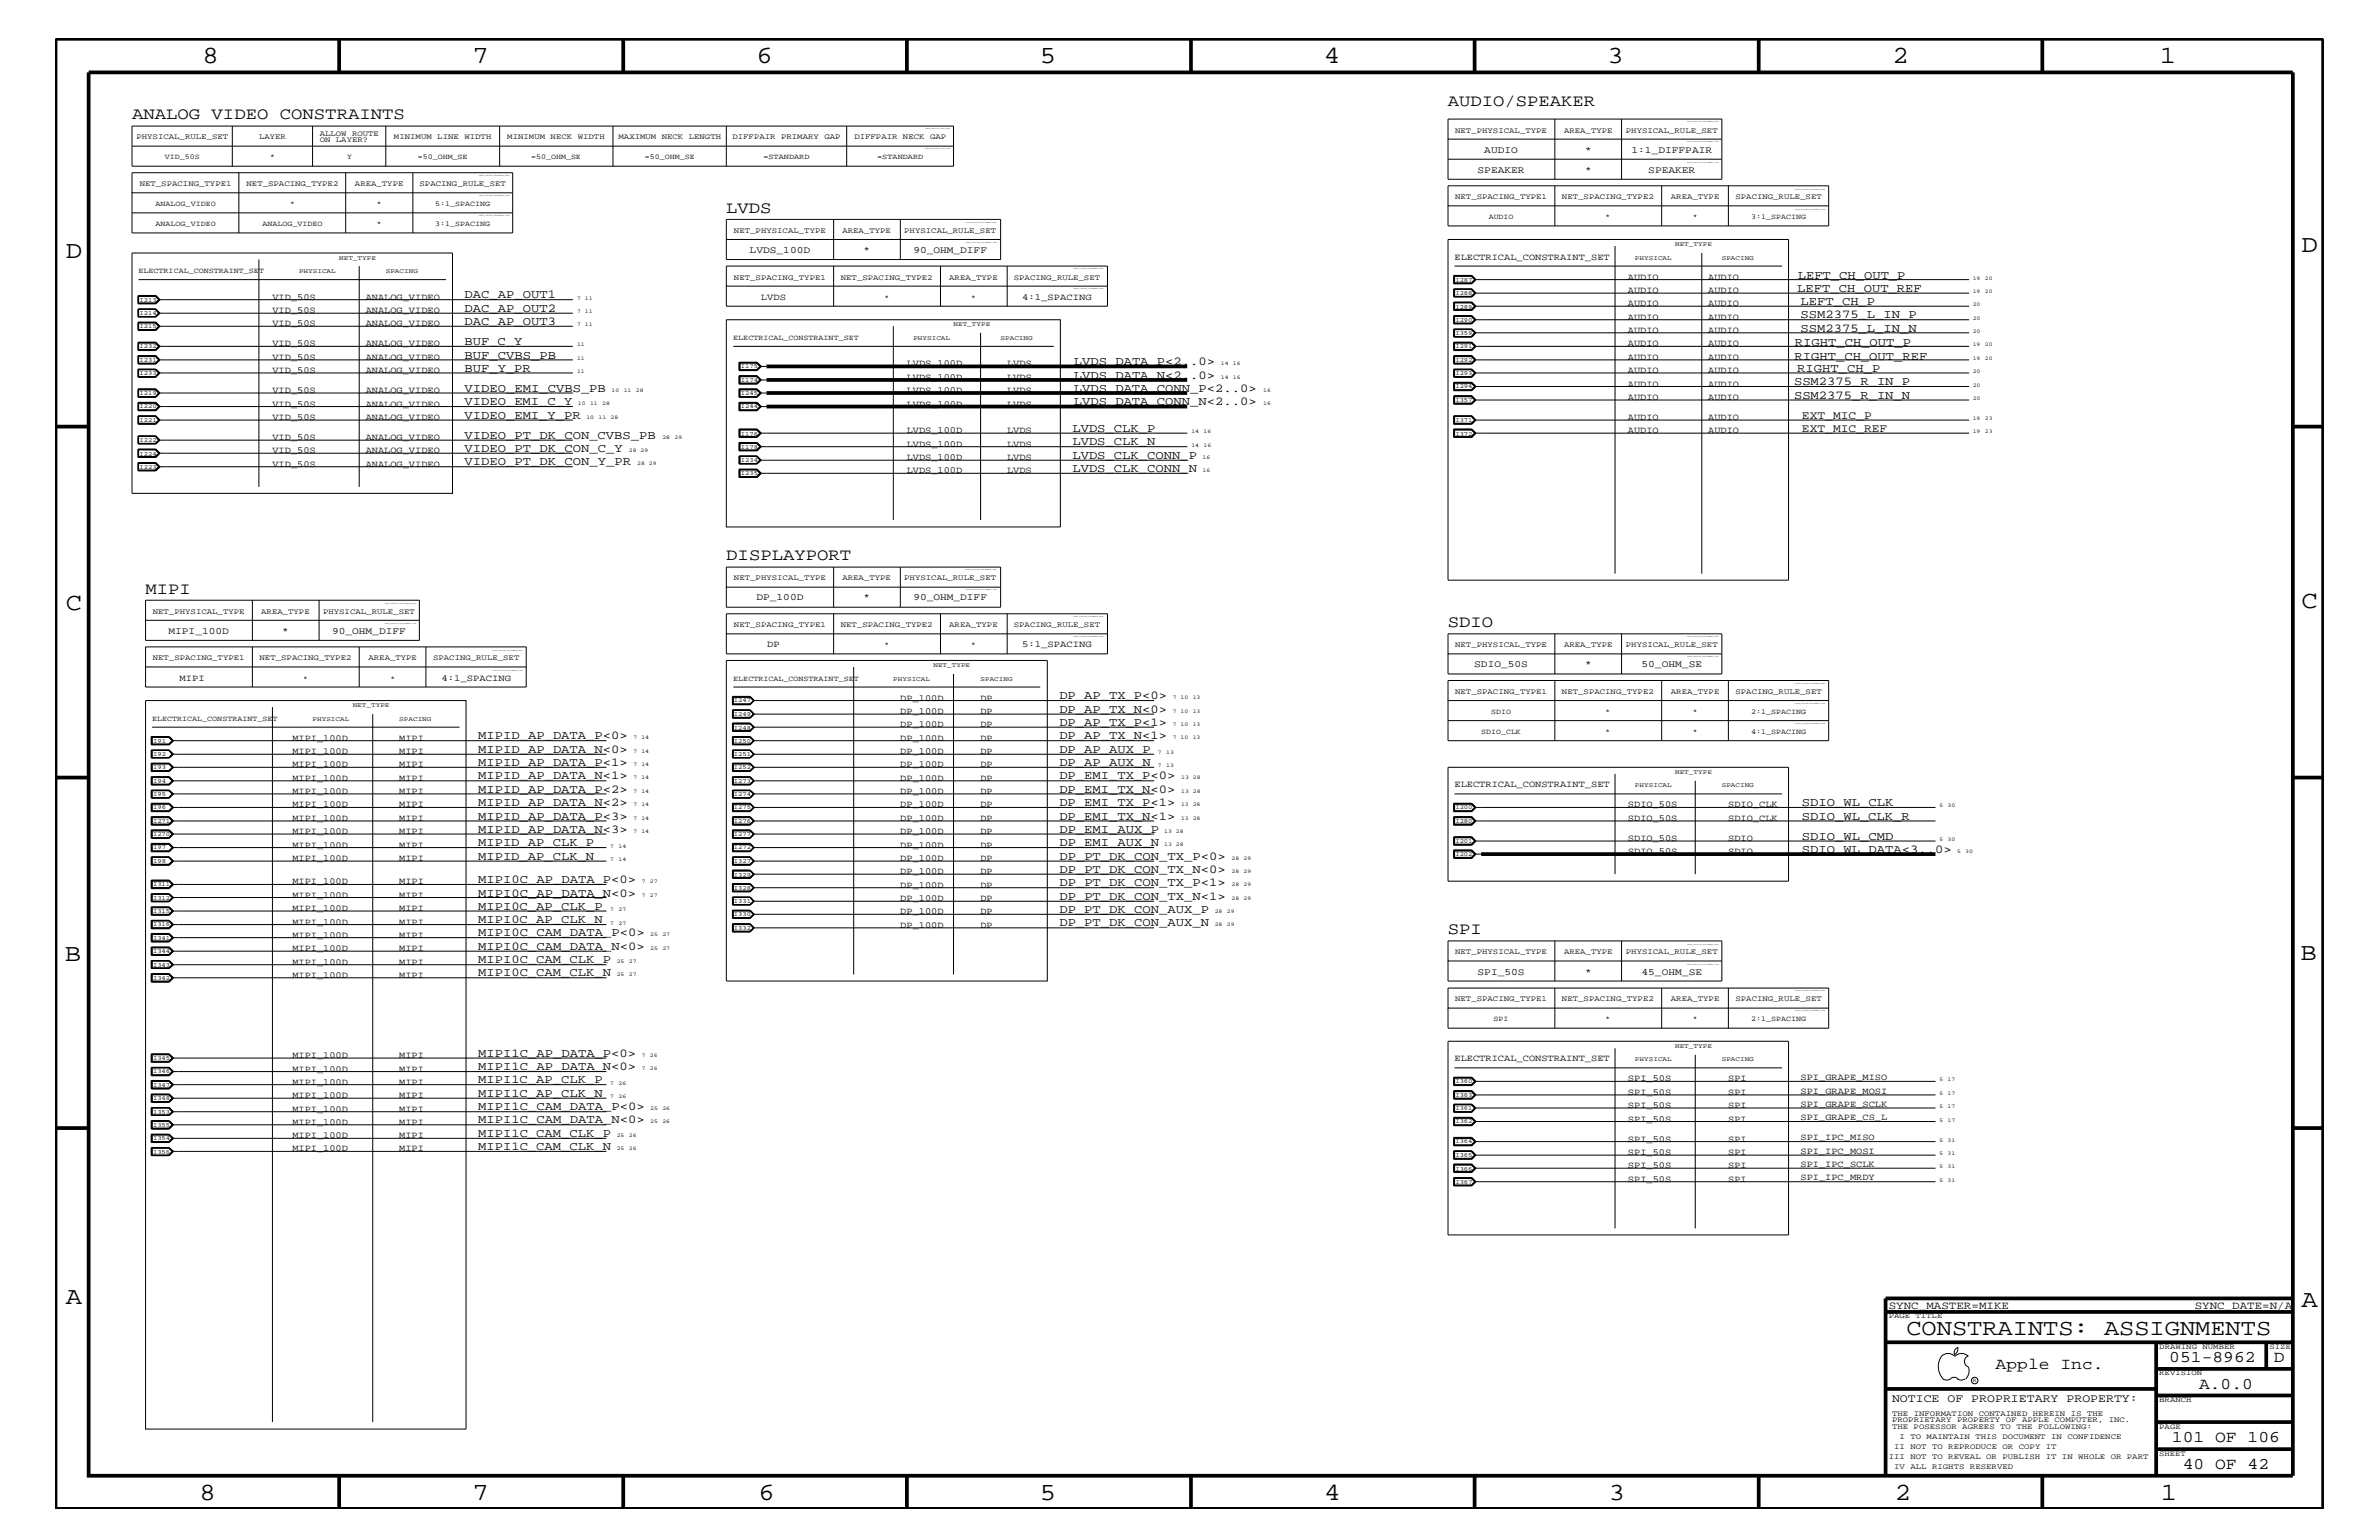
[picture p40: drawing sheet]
<svg xmlns="http://www.w3.org/2000/svg" width="432mm" height="279mm" viewBox="0 0 432 279" stroke-linecap="round" stroke-linejoin="round" font-family="sans-serif">
<defs><g id="words">
<g font-size="4.5">
<text x="36.7" y="11.5">8</text>
<text x="85.8" y="11.5">7</text>
<text x="137.3" y="11.5">6</text>
<text x="188.7" y="11.5">5</text>
<text x="240.3" y="11.5">4</text>
<text x="291.8" y="11.5">3</text>
<text x="343.5" y="11.5">2</text>
<text x="392" y="11.5">1</text>
<text x="11.9" y="46.8">D</text>
<text x="417.8" y="45.7">D</text>
<text x="11.9" y="110.6">C</text>
<text x="417.7" y="110.3">C</text>
<text x="11.8" y="174.3">B</text>
<text x="417.6" y="174.2">B</text>
<text x="11.9" y="236.7">A</text>
<text x="417.7" y="237.1">A</text>
<text x="36.2" y="272.1">8</text>
<text x="85.8" y="272.1">7</text>
<text x="137.7" y="272.1">6</text>
<text x="188.7" y="272.1">5</text>
<text x="240.4" y="272.1">4</text>
<text x="292" y="272.1">3</text>
<text x="343.9" y="272.1">2</text>
<text x="392.2" y="272.1">1</text>
</g>
<text font-size="4.1" x="346" y="242.3">CONSTRAINTS: ASSIGNMENTS</text>
<g font-size="3">
<text x="24" y="21.6">ANALOG VIDEO CONSTRAINTS</text>
<text x="262.8" y="19.2">AUDIO/SPEAKER</text>
<text x="131.8" y="38.6">LVDS</text>
<text x="131.8" y="101.6">DISPLAYPORT</text>
<text x="26.4" y="107.7">MIPI</text>
<text x="262.8" y="113.7">SDIO</text>
<text x="262.8" y="169.5">SPI</text>
<text x="362.2" y="248.4">Apple Inc.</text>
<text x="393.7" y="247.1">051-8962</text>
<text x="399.2" y="252">A.0.0</text>
<text x="412.7" y="247.1">D</text>
<text x="394.2" y="261.6">101 OF 106</text>
<text x="396.2" y="266.6">40 OF 42</text>
</g>
<g font-size="2.2">
<text x="326.2" y="53">LEFT_CH_OUT_REF</text>
<text x="326.3" y="50.7">LEFT_CH_OUT_P</text>
<text x="84.3" y="59">DAC_AP_OUT3</text>
<text x="84.3" y="56.6">DAC_AP_OUT2</text>
<text x="84.3" y="54.1">DAC_AP_OUT1</text>
<text x="326.8" y="55.3">LEFT_CH_P</text>
<text x="326.8" y="57.8">SSM2375_L_IN_P</text>
<text x="84.3" y="65.1">BUF_CVBS_PB</text>
<text x="84.3" y="62.6">BUF_C_Y</text>
<text x="325.7" y="65.3">RIGHT_CH_OUT_REF</text>
<text x="325.8" y="62.8">RIGHT_CH_OUT_P</text>
<text x="326.8" y="60.2">SSM2375_L_IN_N</text>
<text x="84.3" y="67.5">BUF_Y_PR</text>
<text x="84.3" y="71.1">VIDEO_EMI_CVBS_PB</text>
<text x="194.9" y="71.1">LVDS_DATA_CONN_P&lt;2..0&gt;</text>
<text x="194.9" y="66.2">LVDS_DATA_P&lt;2..0&gt;</text>
<text x="194.9" y="68.7">LVDS_DATA_N&lt;2..0&gt;</text>
<text x="325.6" y="69.9">SSM2375_R_IN_P</text>
<text x="326.2" y="67.5">RIGHT_CH_P</text>
<text x="84.3" y="76">VIDEO_EMI_Y_PR</text>
<text x="84.3" y="73.5">VIDEO_EMI_C_Y</text>
<text x="194.9" y="73.5">LVDS_DATA_CONN_N&lt;2..0&gt;</text>
<text x="325.6" y="72.3">SSM2375_R_IN_N</text>
<text x="84.3" y="79.6">VIDEO_PT_DK_CON_CVBS_PB</text>
<text x="84.3" y="82">VIDEO_PT_DK_CON_C_Y</text>
<text x="194.6" y="78.3">LVDS_CLK_P</text>
<text x="194.6" y="80.8">LVDS_CLK_N</text>
<text x="194.6" y="83.3">LVDS_CLK_CONN_P</text>
<text x="84.3" y="84.4">VIDEO_PT_DK_CON_Y_PR</text>
<text x="194.6" y="85.6">LVDS_CLK_CONN_N</text>
<text x="192.3" y="131.7">DP_AP_TX_P&lt;1&gt;</text>
<text x="192.3" y="126.9">DP_AP_TX_P&lt;0&gt;</text>
<text x="192.3" y="129.3">DP_AP_TX_N&lt;0&gt;</text>
<text x="86.8" y="136.6">MIPID_AP_DATA_N&lt;0&gt;</text>
<text x="86.8" y="134.1">MIPID_AP_DATA_P&lt;0&gt;</text>
<text x="192.3" y="136.6">DP_AP_AUX_P</text>
<text x="192.3" y="134.1">DP_AP_TX_N&lt;1&gt;</text>
<text x="86.8" y="143.9">MIPID_AP_DATA_P&lt;2&gt;</text>
<text x="86.8" y="141.4">MIPID_AP_DATA_N&lt;1&gt;</text>
<text x="86.8" y="139">MIPID_AP_DATA_P&lt;1&gt;</text>
<text x="192.3" y="143.9">DP_EMI_TX_N&lt;0&gt;</text>
<text x="192.3" y="141.4">DP_EMI_TX_P&lt;0&gt;</text>
<text x="192.3" y="139">DP_AP_AUX_N</text>
<text x="86.8" y="146.2">MIPID_AP_DATA_N&lt;2&gt;</text>
<text x="86.8" y="148.7">MIPID_AP_DATA_P&lt;3&gt;</text>
<text x="192.3" y="146.2">DP_EMI_TX_P&lt;1&gt;</text>
<text x="192.3" y="148.7">DP_EMI_TX_N&lt;1&gt;</text>
<text x="327.1" y="148.7">SDIO_WL_CLK_R</text>
<text x="327.1" y="146.2">SDIO_WL_CLK</text>
<text x="86.8" y="151.1">MIPID_AP_DATA_N&lt;3&gt;</text>
<text x="86.8" y="156">MIPID_AP_CLK_N</text>
<text x="86.8" y="153.5">MIPID_AP_CLK_P</text>
<text x="192.3" y="151.1">DP_EMI_AUX_P</text>
<text x="192.3" y="153.5">DP_EMI_AUX_N</text>
<text x="192.3" y="156">DP_PT_DK_CON_TX_P&lt;0&gt;</text>
<text x="327.1" y="152.3">SDIO_WL_CMD</text>
<text x="327.1" y="154.7">SDIO_WL_DATA&lt;3..0&gt;</text>
<text x="86.8" y="160.2">MIPI0C_AP_DATA_P&lt;0&gt;</text>
<text x="192.3" y="160.8">DP_PT_DK_CON_TX_P&lt;1&gt;</text>
<text x="192.3" y="158.4">DP_PT_DK_CON_TX_N&lt;0&gt;</text>
<text x="86.8" y="167.5">MIPI0C_AP_CLK_N</text>
<text x="86.8" y="165">MIPI0C_AP_CLK_P</text>
<text x="86.8" y="162.7">MIPI0C_AP_DATA_N&lt;0&gt;</text>
<text x="192.3" y="165.6">DP_PT_DK_CON_AUX_P</text>
<text x="192.3" y="163.3">DP_PT_DK_CON_TX_N&lt;1&gt;</text>
<text x="86.8" y="172.3">MIPI0C_CAM_DATA_N&lt;0&gt;</text>
<text x="86.8" y="169.9">MIPI0C_CAM_DATA_P&lt;0&gt;</text>
<text x="192.3" y="168.1">DP_PT_DK_CON_AUX_N</text>
<text x="86.8" y="177.2">MIPI0C_CAM_CLK_N</text>
<text x="86.8" y="174.8">MIPI0C_CAM_CLK_P</text>
<text x="86.8" y="191.7">MIPI1C_AP_DATA_P&lt;0&gt;</text>
<text x="86.8" y="196.5">MIPI1C_AP_CLK_P</text>
<text x="86.8" y="194.2">MIPI1C_AP_DATA_N&lt;0&gt;</text>
<text x="86.8" y="199">MIPI1C_AP_CLK_N</text>
<text x="86.8" y="201.5">MIPI1C_CAM_DATA_P&lt;0&gt;</text>
<text x="86.8" y="203.8">MIPI1C_CAM_DATA_N&lt;0&gt;</text>
<text x="86.8" y="208.7">MIPI1C_CAM_CLK_N</text>
<text x="86.8" y="206.3">MIPI1C_CAM_CLK_P</text>
</g>
<g font-size="2.1">
<text x="327.1" y="76">EXT_MIC_P</text>
<text x="327.1" y="78.3">EXT_MIC_REF</text>
<text x="343.4" y="254.4">NOTICE OF PROPRIETARY PROPERTY:</text>
</g>
<g font-size="2">
<text x="342.8" y="237.4">SYNC_MASTER=MIKE</text>
<text x="398.4" y="237.4">SYNC_DATE=N/A</text>
</g>
<g font-size="1.8">
<text x="269.4" y="27.7">AUDIO</text>
<text x="287.7" y="27.7">*</text>
<text x="296.1" y="27.7">1:1_DIFFPAIR</text>
<text x="268.2" y="31.4">SPEAKER</text>
<text x="287.7" y="31.4">*</text>
<text x="299.2" y="31.4">SPEAKER</text>
<text x="136.1" y="45.9">LVDS_100D</text>
<text x="156.7" y="45.9">*</text>
<text x="165.8" y="45.9">90_OHM_DIFF</text>
<text x="137.3" y="108.9">DP_100D</text>
<text x="156.7" y="108.9">*</text>
<text x="165.8" y="108.9">90_OHM_DIFF</text>
<text x="30.6" y="115">MIPI_100D</text>
<text x="51.2" y="115">*</text>
<text x="60.3" y="115">90_OHM_DIFF</text>
<text x="267.6" y="121">SDIO_50S</text>
<text x="287.7" y="121">*</text>
<text x="297.9" y="121">50_OHM_SE</text>
<text x="268.2" y="176.8">SPI_50S</text>
<text x="287.7" y="176.8">*</text>
<text x="297.9" y="176.8">45_OHM_SE</text>
</g>
<g font-size="1.7">
<text x="264" y="47.1">ELECTRICAL_CONSTRAINT_SET</text>
<text x="295.5" y="50.7">AUDIO</text>
<text x="295.5" y="53.2">AUDIO</text>
<text x="310" y="50.7">AUDIO</text>
<text x="310" y="53.2">AUDIO</text>
<text x="49.4" y="59.2">VID_50S</text>
<text x="49.4" y="56.8">VID_50S</text>
<text x="49.4" y="54.4">VID_50S</text>
<text x="66.4" y="59.2">ANALOG_VIDEO</text>
<text x="66.4" y="56.8">ANALOG_VIDEO</text>
<text x="66.4" y="54.4">ANALOG_VIDEO</text>
<text x="138.1" y="54.4">LVDS</text>
<text x="185.5" y="54.4">4:1_SPACING</text>
<text x="295.5" y="55.6">AUDIO</text>
<text x="295.5" y="58">AUDIO</text>
<text x="310" y="55.6">AUDIO</text>
<text x="310" y="58">AUDIO</text>
<text x="49.4" y="62.9">VID_50S</text>
<text x="49.4" y="65.3">VID_50S</text>
<text x="66.4" y="62.9">ANALOG_VIDEO</text>
<text x="66.4" y="65.3">ANALOG_VIDEO</text>
<text x="295.5" y="62.9">AUDIO</text>
<text x="295.5" y="65.3">AUDIO</text>
<text x="295.5" y="60.4">AUDIO</text>
<text x="310" y="65.3">AUDIO</text>
<text x="310" y="62.9">AUDIO</text>
<text x="310" y="60.4">AUDIO</text>
<text x="49.4" y="71.3">VID_50S</text>
<text x="49.4" y="67.7">VID_50S</text>
<text x="66.4" y="71.3">ANALOG_VIDEO</text>
<text x="66.4" y="67.7">ANALOG_VIDEO</text>
<text x="164.6" y="71.3">LVDS_100D</text>
<text x="164.6" y="66.5">LVDS_100D</text>
<text x="164.6" y="68.9">LVDS_100D</text>
<text x="182.8" y="66.5">LVDS</text>
<text x="182.8" y="71.3">LVDS</text>
<text x="182.8" y="68.9">LVDS</text>
<text x="295.5" y="67.7">AUDIO</text>
<text x="295.5" y="70.1">AUDIO</text>
<text x="310" y="70.1">AUDIO</text>
<text x="310" y="67.7">AUDIO</text>
<text x="49.4" y="73.8">VID_50S</text>
<text x="49.4" y="76.2">VID_50S</text>
<text x="66.4" y="73.8">ANALOG_VIDEO</text>
<text x="66.4" y="76.2">ANALOG_VIDEO</text>
<text x="164.6" y="73.8">LVDS_100D</text>
<text x="182.8" y="73.8">LVDS</text>
<text x="295.5" y="72.6">AUDIO</text>
<text x="295.5" y="76.2">AUDIO</text>
<text x="310" y="72.6">AUDIO</text>
<text x="310" y="76.2">AUDIO</text>
<text x="49.4" y="82.2">VID_50S</text>
<text x="49.4" y="79.9">VID_50S</text>
<text x="66.4" y="82.2">ANALOG_VIDEO</text>
<text x="66.4" y="79.9">ANALOG_VIDEO</text>
<text x="164.6" y="78.6">LVDS_100D</text>
<text x="164.6" y="81.1">LVDS_100D</text>
<text x="164.6" y="83.5">LVDS_100D</text>
<text x="182.8" y="78.6">LVDS</text>
<text x="182.8" y="81.1">LVDS</text>
<text x="182.8" y="83.5">LVDS</text>
<text x="295.5" y="78.6">AUDIO</text>
<text x="310" y="78.6">AUDIO</text>
<text x="49.4" y="84.7">VID_50S</text>
<text x="66.4" y="84.7">ANALOG_VIDEO</text>
<text x="164.6" y="85.9">LVDS_100D</text>
<text x="182.8" y="85.9">LVDS</text>
<text x="139.2" y="117.4">DP</text>
<text x="185.5" y="117.4">5:1_SPACING</text>
<text x="32.6" y="123.5">MIPI</text>
<text x="80.1" y="123.5">4:1_SPACING</text>
<text x="163.4" y="131.9">DP_100D</text>
<text x="163.4" y="127.1">DP_100D</text>
<text x="163.4" y="129.6">DP_100D</text>
<text x="178" y="131.9">DP</text>
<text x="178" y="127.1">DP</text>
<text x="178" y="129.6">DP</text>
<text x="53.1" y="136.8">MIPI_100D</text>
<text x="53.1" y="134.4">MIPI_100D</text>
<text x="72.5" y="136.8">MIPI</text>
<text x="72.5" y="134.4">MIPI</text>
<text x="163.4" y="134.4">DP_100D</text>
<text x="163.4" y="136.8">DP_100D</text>
<text x="178" y="134.4">DP</text>
<text x="178" y="136.8">DP</text>
<text x="53.1" y="141.7">MIPI_100D</text>
<text x="53.1" y="139.2">MIPI_100D</text>
<text x="72.5" y="141.7">MIPI</text>
<text x="72.5" y="139.2">MIPI</text>
<text x="163.4" y="141.7">DP_100D</text>
<text x="163.4" y="139.2">DP_100D</text>
<text x="178" y="141.7">DP</text>
<text x="178" y="139.2">DP</text>
<text x="264" y="142.9">ELECTRICAL_CONSTRAINT_SET</text>
<text x="53.1" y="144">MIPI_100D</text>
<text x="53.1" y="146.5">MIPI_100D</text>
<text x="53.1" y="149">MIPI_100D</text>
<text x="72.5" y="144">MIPI</text>
<text x="72.5" y="146.5">MIPI</text>
<text x="72.5" y="149">MIPI</text>
<text x="163.4" y="144">DP_100D</text>
<text x="163.4" y="146.5">DP_100D</text>
<text x="163.4" y="149">DP_100D</text>
<text x="178" y="144">DP</text>
<text x="178" y="146.5">DP</text>
<text x="178" y="149">DP</text>
<text x="295.5" y="146.5">SDIO_50S</text>
<text x="295.5" y="149">SDIO_50S</text>
<text x="313.7" y="146.5">SDIO_CLK</text>
<text x="313.7" y="149">SDIO_CLK</text>
<text x="53.1" y="153.8">MIPI_100D</text>
<text x="53.1" y="151.3">MIPI_100D</text>
<text x="72.5" y="153.8">MIPI</text>
<text x="72.5" y="151.3">MIPI</text>
<text x="163.4" y="151.3">DP_100D</text>
<text x="163.4" y="153.8">DP_100D</text>
<text x="178" y="151.3">DP</text>
<text x="178" y="153.8">DP</text>
<text x="295.5" y="152.6">SDIO_50S</text>
<text x="295.5" y="155">SDIO_50S</text>
<text x="313.7" y="152.6">SDIO</text>
<text x="313.7" y="155">SDIO</text>
<text x="53.1" y="160.5">MIPI_100D</text>
<text x="53.1" y="156.2">MIPI_100D</text>
<text x="72.5" y="160.5">MIPI</text>
<text x="72.5" y="156.2">MIPI</text>
<text x="163.4" y="161.1">DP_100D</text>
<text x="163.4" y="156.2">DP_100D</text>
<text x="163.4" y="158.6">DP_100D</text>
<text x="178" y="161.1">DP</text>
<text x="178" y="156.2">DP</text>
<text x="178" y="158.6">DP</text>
<text x="53.1" y="167.8">MIPI_100D</text>
<text x="53.1" y="162.8">MIPI_100D</text>
<text x="53.1" y="165.3">MIPI_100D</text>
<text x="72.5" y="167.8">MIPI</text>
<text x="72.5" y="162.8">MIPI</text>
<text x="72.5" y="165.3">MIPI</text>
<text x="163.4" y="163.5">DP_100D</text>
<text x="163.4" y="165.9">DP_100D</text>
<text x="178" y="163.5">DP</text>
<text x="178" y="165.9">DP</text>
<text x="53.1" y="172.6">MIPI_100D</text>
<text x="53.1" y="170.1">MIPI_100D</text>
<text x="72.5" y="172.6">MIPI</text>
<text x="72.5" y="170.1">MIPI</text>
<text x="163.4" y="168.3">DP_100D</text>
<text x="178" y="168.3">DP</text>
<text x="53.1" y="177.4">MIPI_100D</text>
<text x="53.1" y="175">MIPI_100D</text>
<text x="72.5" y="177.4">MIPI</text>
<text x="72.5" y="175">MIPI</text>
<text x="53.1" y="192">MIPI_100D</text>
<text x="72.5" y="192">MIPI</text>
<text x="53.1" y="194.4">MIPI_100D</text>
<text x="53.1" y="196.8">MIPI_100D</text>
<text x="72.5" y="194.4">MIPI</text>
<text x="72.5" y="196.8">MIPI</text>
<text x="264" y="192.6">ELECTRICAL_CONSTRAINT_SET</text>
<text x="295.5" y="196.2">SPI_50S</text>
<text x="313.7" y="196.2">SPI</text>
<text x="326.8" y="195.9">SPI_GRAPE_MISO</text>
<text x="53.1" y="199.2">MIPI_100D</text>
<text x="53.1" y="201.7">MIPI_100D</text>
<text x="72.5" y="199.2">MIPI</text>
<text x="72.5" y="201.7">MIPI</text>
<text x="295.5" y="203.5">SPI_50S</text>
<text x="295.5" y="201">SPI_50S</text>
<text x="295.5" y="198.7">SPI_50S</text>
<text x="313.7" y="203.5">SPI</text>
<text x="313.7" y="201">SPI</text>
<text x="313.7" y="198.7">SPI</text>
<text x="326.8" y="203.2">SPI_GRAPE_CS_L</text>
<text x="326.8" y="200.9">SPI_GRAPE_SCLK</text>
<text x="326.8" y="198.4">SPI_GRAPE_MOSI</text>
<text x="53.1" y="208.9">MIPI_100D</text>
<text x="53.1" y="206.5">MIPI_100D</text>
<text x="53.1" y="204.1">MIPI_100D</text>
<text x="72.5" y="208.9">MIPI</text>
<text x="72.5" y="206.5">MIPI</text>
<text x="72.5" y="204.1">MIPI</text>
<text x="295.5" y="207.1">SPI_50S</text>
<text x="295.5" y="209.6">SPI_50S</text>
<text x="313.7" y="207.1">SPI</text>
<text x="313.7" y="209.6">SPI</text>
<text x="326.8" y="206.9">SPI_IPC_MISO</text>
<text x="326.8" y="209.3">SPI_IPC_MOSI</text>
<text x="295.5" y="211.9">SPI_50S</text>
<text x="295.5" y="214.4">SPI_50S</text>
<text x="313.7" y="211.9">SPI</text>
<text x="313.7" y="214.4">SPI</text>
<text x="326.8" y="211.7">SPI_IPC_SCLK</text>
<text x="326.8" y="214.2">SPI_IPC_MRDY</text>
</g>
<g font-size="1.4">
<text x="24.8" y="25.3">PHYSICAL_RULE_SET</text>
<text x="29.9" y="28.9">VID_50S</text>
<text x="47" y="25.3">LAYER</text>
<text x="49" y="28.9">*</text>
<text x="58" y="24.7">ALLOW ROUTE</text>
<text x="58" y="25.9">ON LAYER?</text>
<text x="63" y="28.9">Y</text>
<text x="71.5" y="25.3">MINIMUM LINE WIDTH</text>
<text x="75.8" y="28.9">=50_OHM_SE</text>
<text x="92.1" y="25.3">MINIMUM NECK WIDTH</text>
<text x="96.4" y="28.9">=50_OHM_SE</text>
<text x="112.3" y="25.3">MAXIMUM NECK LENGTH</text>
<text x="117.1" y="28.9">=50_OHM_SE</text>
<text x="132.9" y="25.3">DIFFPAIR PRIMARY GAP</text>
<text x="138.6" y="28.9">=STANDARD</text>
<text x="155.1" y="25.3">DIFFPAIR NECK GAP</text>
<text x="159.2" y="28.9">=STANDARD</text>
<text x="264.1" y="24.1">NET_PHYSICAL_TYPE</text>
<text x="283.9" y="24.1">AREA_TYPE</text>
<text x="295.1" y="24.1">PHYSICAL_RULE_SET</text>
<text x="25.4" y="33.7">NET_SPACING_TYPE1</text>
<text x="44.7" y="33.7">NET_SPACING_TYPE2</text>
<text x="64.4" y="33.7">AREA_TYPE</text>
<text x="76.2" y="33.7">SPACING_RULE_SET</text>
<text x="28.2" y="37.4">ANALOG_VIDEO</text>
<text x="28.2" y="41">ANALOG_VIDEO</text>
<text x="47.6" y="41">ANALOG_VIDEO</text>
<text x="52.7" y="37.4">*</text>
<text x="68.4" y="37.4">*</text>
<text x="68.4" y="41">*</text>
<text x="79" y="37.4">5:1_SPACING</text>
<text x="79" y="41">3:1_SPACING</text>
<text x="264.1" y="36.2">NET_SPACING_TYPE1</text>
<text x="270.2" y="39.8">AUDIO</text>
<text x="283.5" y="36.2">NET_SPACING_TYPE2</text>
<text x="291.4" y="39.8">*</text>
<text x="303.3" y="36.2">AREA_TYPE</text>
<text x="307.3" y="39.8">*</text>
<text x="315" y="36.2">SPACING_RULE_SET</text>
<text x="317.8" y="39.8">3:1_SPACING</text>
<text x="133.2" y="42.3">NET_PHYSICAL_TYPE</text>
<text x="152.9" y="42.3">AREA_TYPE</text>
<text x="164.1" y="42.3">PHYSICAL_RULE_SET</text>
<text x="25.1" y="49.6">ELECTRICAL_CONSTRAINT_SET</text>
<text x="133.2" y="50.7">NET_SPACING_TYPE1</text>
<text x="152.6" y="50.7">NET_SPACING_TYPE2</text>
<text x="172.3" y="50.7">AREA_TYPE</text>
<text x="184" y="50.7">SPACING_RULE_SET</text>
<text x="160.5" y="54.4">*</text>
<text x="176.3" y="54.4">*</text>
<text x="133.1" y="61.7">ELECTRICAL_CONSTRAINT_SET</text>
<text x="133.2" y="105.3">NET_PHYSICAL_TYPE</text>
<text x="152.9" y="105.3">AREA_TYPE</text>
<text x="164.1" y="105.3">PHYSICAL_RULE_SET</text>
<text x="27.7" y="111.4">NET_PHYSICAL_TYPE</text>
<text x="47.4" y="111.4">AREA_TYPE</text>
<text x="58.6" y="111.4">PHYSICAL_RULE_SET</text>
<text x="133.2" y="113.7">NET_SPACING_TYPE1</text>
<text x="152.6" y="113.7">NET_SPACING_TYPE2</text>
<text x="172.3" y="113.7">AREA_TYPE</text>
<text x="184" y="113.7">SPACING_RULE_SET</text>
<text x="27.7" y="119.8">NET_SPACING_TYPE1</text>
<text x="47.1" y="119.8">NET_SPACING_TYPE2</text>
<text x="66.9" y="119.8">AREA_TYPE</text>
<text x="78.6" y="119.8">SPACING_RULE_SET</text>
<text x="160.5" y="117.4">*</text>
<text x="176.3" y="117.4">*</text>
<text x="264.1" y="117.4">NET_PHYSICAL_TYPE</text>
<text x="283.9" y="117.4">AREA_TYPE</text>
<text x="295.1" y="117.4">PHYSICAL_RULE_SET</text>
<text x="55" y="123.5">*</text>
<text x="70.9" y="123.5">*</text>
<text x="133.1" y="123.5">ELECTRICAL_CONSTRAINT_SET</text>
<text x="264.1" y="125.9">NET_SPACING_TYPE1</text>
<text x="283.5" y="125.9">NET_SPACING_TYPE2</text>
<text x="303.3" y="125.9">AREA_TYPE</text>
<text x="315" y="125.9">SPACING_RULE_SET</text>
<text x="27.6" y="130.8">ELECTRICAL_CONSTRAINT_SET</text>
<text x="270.7" y="129.6">SDIO</text>
<text x="291.4" y="129.6">*</text>
<text x="307.3" y="129.6">*</text>
<text x="317.8" y="129.6">2:1_SPACING</text>
<text x="268.9" y="133.2">SDIO_CLK</text>
<text x="291.4" y="133.2">*</text>
<text x="307.3" y="133.2">*</text>
<text x="317.8" y="133.2">4:1_SPACING</text>
<text x="264.1" y="173.2">NET_PHYSICAL_TYPE</text>
<text x="283.9" y="173.2">AREA_TYPE</text>
<text x="295.1" y="173.2">PHYSICAL_RULE_SET</text>
<text x="264.1" y="181.6">NET_SPACING_TYPE1</text>
<text x="271.1" y="185.3">SPI</text>
<text x="283.5" y="181.6">NET_SPACING_TYPE2</text>
<text x="291.4" y="185.3">*</text>
<text x="303.3" y="181.6">AREA_TYPE</text>
<text x="307.3" y="185.3">*</text>
<text x="315" y="181.6">SPACING_RULE_SET</text>
<text x="317.8" y="185.3">2:1_SPACING</text>
<text x="342.8" y="239.2">PAGE TITLE</text>
<text x="391.9" y="244.7">DRAWING NUMBER</text>
<text x="411.9" y="244.7">SIZE</text>
<text x="391.9" y="249.5">REVISION</text>
<text x="343.4" y="256.8">THE INFORMATION CONTAINED HEREIN IS THE</text>
<text x="391.9" y="254.4">BRANCH</text>
<text x="343.4" y="259.3">THE POSESSOR AGREES TO THE FOLLOWING:</text>
<text x="343.4" y="258">PROPRIETARY PROPERTY OF APPLE COMPUTER, INC.</text>
<text x="343.8" y="262.9">II NOT TO REPRODUCE OR COPY IT</text>
<text x="344.8" y="261.1">I TO MAINTAIN THIS DOCUMENT IN CONFIDENCE</text>
<text x="391.9" y="259.3">PAGE</text>
<text x="342.8" y="264.7">III NOT TO REVEAL OR PUBLISH IT IN WHOLE OR PART</text>
<text x="343.8" y="266.6">IV ALL RIGHTS RESERVED</text>
<text x="391.9" y="264.1">SHEET</text>
</g>
<g font-size="1.2">
<text x="61.6" y="47.1">NET_TYPE</text>
<text x="296.8" y="47.1">PHYSICAL</text>
<text x="304" y="44.6">NET_TYPE</text>
<text x="312.5" y="47.1">SPACING</text>
<text x="54.3" y="49.6">PHYSICAL</text>
<text x="70" y="49.6">SPACING</text>
<text x="264.2" y="51.1">I287</text>
<text x="264.2" y="53.5">I288</text>
<text x="25.3" y="54.7">I213</text>
<text x="25.3" y="57.2">I214</text>
<text x="25.3" y="59.5">I215</text>
<text x="173.1" y="59.2">NET_TYPE</text>
<text x="264.2" y="56">I289</text>
<text x="264.2" y="58.4">I290</text>
<text x="25.3" y="65.6">I231</text>
<text x="25.3" y="63.2">I232</text>
<text x="165.8" y="61.7">PHYSICAL</text>
<text x="181.6" y="61.7">SPACING</text>
<text x="264.2" y="63.2">I291</text>
<text x="264.2" y="65.6">I292</text>
<text x="264.2" y="60.8">I359</text>
<text x="25.3" y="71.7">I219</text>
<text x="25.3" y="68.1">I233</text>
<text x="134.5" y="71.7">I245</text>
<text x="134.5" y="69.3">I174</text>
<text x="134.5" y="66.8">I175</text>
<text x="264.2" y="68.1">I293</text>
<text x="264.2" y="70.5">I294</text>
<text x="25.3" y="74.1">I220</text>
<text x="25.3" y="76.6">I221</text>
<text x="134.5" y="74.1">I244</text>
<text x="264.2" y="72.9">I357</text>
<text x="264.2" y="76.6">I371</text>
<text x="25.3" y="80.2">I222</text>
<text x="25.3" y="82.7">I224</text>
<text x="134.5" y="83.8">I234</text>
<text x="134.5" y="79">I176</text>
<text x="134.5" y="81.4">I178</text>
<text x="264.2" y="79">I372</text>
<text x="25.3" y="85">I223</text>
<text x="134.5" y="86.2">I235</text>
<text x="162.1" y="123.5">PHYSICAL</text>
<text x="169.4" y="121">NET_TYPE</text>
<text x="178" y="123.5">SPACING</text>
<text x="56.7" y="130.8">PHYSICAL</text>
<text x="64" y="128.3">NET_TYPE</text>
<text x="72.5" y="130.8">SPACING</text>
<text x="133.2" y="127.5">I247</text>
<text x="133.2" y="129.9">I249</text>
<text x="27.8" y="134.7">I91</text>
<text x="27.8" y="137.2">I92</text>
<text x="133.2" y="132.4">I248</text>
<text x="133.2" y="134.7">I250</text>
<text x="133.2" y="137.2">I251</text>
<text x="27.8" y="139.6">I93</text>
<text x="27.8" y="142">I94</text>
<text x="133.2" y="139.6">I252</text>
<text x="133.2" y="142">I273</text>
<text x="296.8" y="142.9">PHYSICAL</text>
<text x="304" y="140.4">NET_TYPE</text>
<text x="312.5" y="142.9">SPACING</text>
<text x="27.8" y="144.5">I95</text>
<text x="27.8" y="146.8">I96</text>
<text x="27.8" y="149.3">I271</text>
<text x="133.2" y="144.5">I274</text>
<text x="133.2" y="146.8">I275</text>
<text x="133.2" y="149.3">I276</text>
<text x="264.2" y="146.8">I200</text>
<text x="264.2" y="149.3">I280</text>
<text x="27.8" y="154.1">I97</text>
<text x="27.8" y="151.8">I270</text>
<text x="133.2" y="154.1">I272</text>
<text x="133.2" y="151.8">I277</text>
<text x="264.2" y="152.9">I201</text>
<text x="264.2" y="155.4">I202</text>
<text x="27.8" y="156.6">I98</text>
<text x="27.8" y="160.8">I311</text>
<text x="133.2" y="156.6">I327</text>
<text x="133.2" y="161.4">I328</text>
<text x="133.2" y="159">I329</text>
<text x="27.8" y="163.3">I312</text>
<text x="27.8" y="165.6">I315</text>
<text x="133.2" y="166.2">I330</text>
<text x="133.2" y="163.9">I331</text>
<text x="27.8" y="168.1">I316</text>
<text x="27.8" y="170.5">I341</text>
<text x="27.8" y="172.9">I344</text>
<text x="133.2" y="168.7">I332</text>
<text x="27.8" y="177.7">I342</text>
<text x="27.8" y="175.4">I343</text>
<text x="304" y="190.2">NET_TYPE</text>
<text x="27.8" y="192.3">I345</text>
<text x="27.8" y="194.8">I346</text>
<text x="27.8" y="197.2">I347</text>
<text x="264.2" y="196.5">I360</text>
<text x="296.8" y="192.6">PHYSICAL</text>
<text x="312.5" y="192.6">SPACING</text>
<text x="27.8" y="199.6">I348</text>
<text x="27.8" y="202">I353</text>
<text x="264.2" y="201.5">I361</text>
<text x="264.2" y="203.8">I362</text>
<text x="264.2" y="199">I363</text>
<text x="27.8" y="206.9">I354</text>
<text x="27.8" y="204.4">I355</text>
<text x="27.8" y="209.3">I356</text>
<text x="264.2" y="207.5">I364</text>
<text x="264.2" y="209.9">I365</text>
<text x="264.2" y="212.4">I366</text>
<text x="264.2" y="214.7">I367</text>
</g>
<g font-size="1">
<text x="358.1" y="50.7">19</text>
<text x="358.1" y="53.2">19</text>
<text x="360.3" y="50.7">20</text>
<text x="360.3" y="53.2">20</text>
<text x="104.7" y="59.2">7</text>
<text x="104.7" y="56.8">7</text>
<text x="104.7" y="54.4">7</text>
<text x="106.2" y="59.2">11</text>
<text x="106.2" y="56.8">11</text>
<text x="106.2" y="54.4">11</text>
<text x="358.1" y="58">20</text>
<text x="358.1" y="55.6">20</text>
<text x="104.7" y="62.9">11</text>
<text x="104.7" y="65.3">11</text>
<text x="358.1" y="65.3">19</text>
<text x="358.1" y="62.9">19</text>
<text x="358.1" y="60.4">20</text>
<text x="360.3" y="65.3">20</text>
<text x="360.3" y="62.9">20</text>
<text x="104.7" y="67.7">11</text>
<text x="111" y="71.1">10</text>
<text x="113.2" y="71.1">11</text>
<text x="115.4" y="71.1">28</text>
<text x="221.6" y="66.2">14</text>
<text x="221.6" y="68.7">14</text>
<text x="223.8" y="66.2">16</text>
<text x="223.8" y="68.7">16</text>
<text x="229.3" y="71.1">16</text>
<text x="358.1" y="67.7">20</text>
<text x="358.1" y="70.1">20</text>
<text x="104.9" y="73.5">10</text>
<text x="106.4" y="76">10</text>
<text x="107.1" y="73.5">11</text>
<text x="108.6" y="76">11</text>
<text x="109.3" y="73.5">28</text>
<text x="110.8" y="76">28</text>
<text x="229.3" y="73.5">16</text>
<text x="358.1" y="72.6">20</text>
<text x="358.1" y="76.2">19</text>
<text x="360.3" y="76.2">23</text>
<text x="114.1" y="82">28 29</text>
<text x="120.2" y="79.6">28</text>
<text x="122.4" y="79.6">29</text>
<text x="216.2" y="78.6">14</text>
<text x="216.2" y="81.1">14</text>
<text x="218.3" y="83.3">16</text>
<text x="218.4" y="78.6">16</text>
<text x="218.4" y="81.1">16</text>
<text x="358.1" y="78.6">19</text>
<text x="360.3" y="78.6">23</text>
<text x="115.7" y="84.4">28 29</text>
<text x="218.3" y="85.6">16</text>
<text x="212.9" y="131.7">7</text>
<text x="212.9" y="126.9">7</text>
<text x="212.9" y="129.3">7</text>
<text x="214.3" y="131.7">10</text>
<text x="214.3" y="126.9">10</text>
<text x="214.3" y="129.3">10</text>
<text x="216.5" y="131.7">13</text>
<text x="216.5" y="126.9">13</text>
<text x="216.5" y="129.3">13</text>
<text x="115" y="136.6">7</text>
<text x="115" y="134.1">7</text>
<text x="116.4" y="136.6">14</text>
<text x="116.4" y="134.1">14</text>
<text x="210.1" y="136.8">7</text>
<text x="211.7" y="136.8">13</text>
<text x="212.9" y="134.1">7</text>
<text x="214.3" y="134.1">10</text>
<text x="216.5" y="134.1">13</text>
<text x="115" y="143.9">7</text>
<text x="115" y="141.4">7</text>
<text x="115" y="139">7</text>
<text x="116.4" y="143.9">14</text>
<text x="116.4" y="141.4">14</text>
<text x="116.4" y="139">14</text>
<text x="210.1" y="139.2">7</text>
<text x="211.7" y="139.2">13</text>
<text x="214.4" y="143.9">13 28</text>
<text x="214.4" y="141.4">13 28</text>
<text x="115" y="146.2">7</text>
<text x="115" y="148.7">7</text>
<text x="116.4" y="146.2">14</text>
<text x="116.4" y="148.7">14</text>
<text x="214.4" y="146.2">13 28</text>
<text x="214.4" y="148.7">13 28</text>
<text x="352" y="146.5">5</text>
<text x="353.5" y="146.5">30</text>
<text x="110.7" y="153.8">7</text>
<text x="112.3" y="153.8">14</text>
<text x="115" y="151.1">7</text>
<text x="116.4" y="151.1">14</text>
<text x="211.3" y="153.5">13 28</text>
<text x="211.3" y="151.1">13 28</text>
<text x="223.5" y="156">28</text>
<text x="225.7" y="156">29</text>
<text x="352" y="152.6">5</text>
<text x="353.5" y="152.6">30</text>
<text x="355.3" y="154.7">5</text>
<text x="356.7" y="154.7">30</text>
<text x="110.7" y="156.2">7</text>
<text x="112.3" y="156.2">14</text>
<text x="116.5" y="160.2">7</text>
<text x="117.9" y="160.2">27</text>
<text x="223.5" y="160.8">28</text>
<text x="223.5" y="158.4">28</text>
<text x="225.7" y="160.8">29</text>
<text x="225.7" y="158.4">29</text>
<text x="110.7" y="167.8">7</text>
<text x="110.7" y="165.3">7</text>
<text x="112.3" y="167.8">27</text>
<text x="112.3" y="165.3">27</text>
<text x="116.5" y="162.7">7</text>
<text x="117.9" y="162.7">27</text>
<text x="220.5" y="165.6">28</text>
<text x="222.7" y="165.6">29</text>
<text x="223.5" y="163.3">28</text>
<text x="225.7" y="163.3">29</text>
<text x="118" y="172.3">25</text>
<text x="118" y="169.9">25</text>
<text x="120.2" y="172.3">27</text>
<text x="120.2" y="169.9">27</text>
<text x="220.5" y="168.1">28</text>
<text x="222.7" y="168.1">29</text>
<text x="111.9" y="177.2">25</text>
<text x="111.9" y="174.8">25</text>
<text x="114.1" y="177.2">27</text>
<text x="114.1" y="174.8">27</text>
<text x="116.5" y="191.7">7</text>
<text x="117.9" y="191.7">26</text>
<text x="110.7" y="196.8">7</text>
<text x="112.3" y="196.8">26</text>
<text x="116.5" y="194.2">7</text>
<text x="117.9" y="194.2">26</text>
<text x="352" y="196.2">5</text>
<text x="353.5" y="196.2">17</text>
<text x="110.7" y="199.2">7</text>
<text x="112.3" y="199.2">26</text>
<text x="118" y="201.5">25</text>
<text x="118" y="203.8">25</text>
<text x="120.2" y="201.5">26</text>
<text x="120.2" y="203.8">26</text>
<text x="352" y="203.5">5</text>
<text x="352" y="201">5</text>
<text x="352" y="198.7">5</text>
<text x="353.5" y="203.5">17</text>
<text x="353.5" y="201">17</text>
<text x="353.5" y="198.7">17</text>
<text x="111.9" y="208.7">25</text>
<text x="111.9" y="206.3">25</text>
<text x="114.1" y="208.7">26</text>
<text x="114.1" y="206.3">26</text>
<text x="352" y="207.1">5</text>
<text x="352" y="209.6">5</text>
<text x="353.5" y="207.1">31</text>
<text x="353.5" y="209.6">31</text>
<text x="352" y="211.9">5</text>
<text x="352" y="214.4">5</text>
<text x="353.5" y="211.9">31</text>
<text x="353.5" y="214.4">31</text>
<text x="358.1" y="250.7">R</text>
</g>
<g font-size=".3">
<text x="167.9" y="23.5">TABLE_PHYSICAL_RULE_HEAD</text>
<text x="306.2" y="22.2">TABLE_PHYSICAL_ASSIGNMENT_HEAD</text>
<text x="167.9" y="27.1">TABLE_PHYSICAL_RULE_ITEM</text>
<text x="306.2" y="29.5">TABLE_PHYSICAL_ASSIGNMENT_ITEM</text>
<text x="306.2" y="25.9">TABLE_PHYSICAL_ASSIGNMENT_ITEM</text>
<text x="87" y="31.9">TABLE_SPACING_ASSIGNMENT_HEAD</text>
<text x="87" y="35.6">TABLE_SPACING_ASSIGNMENT_ITEM</text>
<text x="325.8" y="34.4">TABLE_SPACING_ASSIGNMENT_HEAD</text>
<text x="87" y="39.2">TABLE_SPACING_ASSIGNMENT_ITEM</text>
<text x="175.3" y="40.4">TABLE_PHYSICAL_ASSIGNMENT_HEAD</text>
<text x="325.8" y="38">TABLE_SPACING_ASSIGNMENT_ITEM</text>
<text x="175.3" y="44.1">TABLE_PHYSICAL_ASSIGNMENT_ITEM</text>
<text x="194.8" y="52.5">TABLE_SPACING_ASSIGNMENT_ITEM</text>
<text x="194.8" y="48.9">TABLE_SPACING_ASSIGNMENT_HEAD</text>
<text x="175.3" y="103.5">TABLE_PHYSICAL_ASSIGNMENT_HEAD</text>
<text x="175.3" y="107.1">TABLE_PHYSICAL_ASSIGNMENT_ITEM</text>
<text x="69.8" y="113.1">TABLE_PHYSICAL_ASSIGNMENT_ITEM</text>
<text x="69.8" y="109.5">TABLE_PHYSICAL_ASSIGNMENT_HEAD</text>
<text x="194.8" y="112">TABLE_SPACING_ASSIGNMENT_HEAD</text>
<text x="89.4" y="118.1">TABLE_SPACING_ASSIGNMENT_HEAD</text>
<text x="194.8" y="115.6">TABLE_SPACING_ASSIGNMENT_ITEM</text>
<text x="306.2" y="115.6">TABLE_PHYSICAL_ASSIGNMENT_HEAD</text>
<text x="306.2" y="119.2">TABLE_PHYSICAL_ASSIGNMENT_ITEM</text>
<text x="89.4" y="121.7">TABLE_SPACING_ASSIGNMENT_ITEM</text>
<text x="325.8" y="124.1">TABLE_SPACING_ASSIGNMENT_HEAD</text>
<text x="325.8" y="131.3">TABLE_SPACING_ASSIGNMENT_ITEM</text>
<text x="325.8" y="127.7">TABLE_SPACING_ASSIGNMENT_ITEM</text>
<text x="306.2" y="171.4">TABLE_PHYSICAL_ASSIGNMENT_HEAD</text>
<text x="306.2" y="175">TABLE_PHYSICAL_ASSIGNMENT_ITEM</text>
<text x="325.8" y="179.9">TABLE_SPACING_ASSIGNMENT_HEAD</text>
<text x="325.8" y="183.5">TABLE_SPACING_ASSIGNMENT_ITEM</text>
</g>
</g></defs>
<g fill="none" stroke="#000" stroke-width=".18">
<path d="M24 35v7.3h69.1v-11h-69.1v3.7h69.1M24 38.6h69.1M24 26.5h149.1M24 22.9h149.1v7.3h-149.1zM42.2 22.9v7.3M43.4 31.3v11M56.7 22.9v7.3M62.7 31.3v11M70 22.9v7.3M74.9 31.3v11M90.7 22.9v7.3M111.3 22.9v7.3"/>
<path d="M131.8 22.9v7.3M151.3 39.8v7.3M153.7 22.9v7.3M163.4 39.8v7.3M262.8 28.9h49.7M262.8 37.4v3.6h69.1v-7.3h-69.1v3.7h69.1M282.2 21.6v10.9M282.2 33.7v7.3M294.3 21.6v10.9M301.6 33.7v7.3M312.5 25.2h-49.7v-3.6h49.7v10.9h-49.7v-7.3M313.7 33.7v7.3"/>
<path d="M24 45.9h58.1v43.6h-58.1zM25.1 58.4h3.2l.7 .8-.7 .8h-3.2zM25.1 55h3.2M25.1 59.9h3.2M25.1 53.6h3.2l.7 .8-.7 .7h-3.2zM25.1 53.7h3.2M25.1 58.5h3.2M25.1 53.8h3.1l.6 .6M25.1 58.6h3.1l.6 .6M25.1 53.7v1.3M25.1 56.1h3.2l.6 .7-.6 .6h-3.2zM25.1 58.5v1.4"/>
<path d="M25.1 50.7h55.8M28.2 56.1l.6 .7M28.3 56.1l.7 .7-.7 .7M28.3 53.7l.7 .7-.7 .6M28.3 58.5l.7 .7-.7 .7M28.3 53.7l.6 .7-.6 .6M28.3 58.5l.6 .7-.6 .7M28.3 56.1h-3.2v1.4h3.2M28.8 54.4h75.2M28.8 56.8h75.2M28.8 59.2h75.2M28.8 54.4l-.6 .6h-3.1"/>
<path d="M28.8 56.8l-.6 .6M28.8 59.2l-.6 .6h-3.1M47 47.1v41.2M65.2 48.3v40M131.8 51.9v3.7h69.2v-7.3h-69.2v3.6h69.2M131.8 58h60.7v37.6h-60.7zM151.3 48.3v7.3M162.1 59.2v35.1M170.7 48.3v7.3M181.6 43.4h-49.8v-3.6h49.8v7.3h-49.8v-3.7M182.8 48.3v7.3M262.8 43.4h61.8v61.9h-61.8z"/>
<path d="M263.8 50h3.3l.8 .7-.8 .8h-3.3zM263.8 54.8h3.3l.8 .8-.8 .7h-3.3zM263.8 57.2h3.3l.8 .8-.8 .8h-3.3zM263.9 50.1h3.2l.7 .6-.7 .7h-3.2zM263.9 52.4v1.5M263.9 57.3h3.2l.7 .7-.7 .7h-3.2zM263.9 59.7v1.4M264 52.5h3.1l.6 .7-.6 .6M264 59.8h3.1l.6 .6-.6 .7M264 55h3.1l.5 .6M264 57.4h3.1l.5 .6M264 59.8h3.1l.5 .6"/>
<path d="M264 50.1h3.1l.5 .6M264 52.5h3.1l.5 .7M264 48.3h59.4M264 50.1v1.3M264 52.5v1.3h3.1M264 57.3v1.4M264 59.8v1.3h3.1M267.1 54.9l.6 .7-.6 .6h-3.1v-1.3M267.1 50.1l.6 .6-.6 .7M267.1 57.3l.6 .7-.6 .7M267.1 52.4l.8 .8-.8 .7M267.1 59.7l.8 .7-.8 .7"/>
<path d="M267.1 52.4l.7 .8-.7 .7M267.1 59.7l.7 .7-.7 .7M267.1 52.4h-3.3v1.5h3.3M267.1 59.7h-3.3v1.4h3.3M267.1 56.3l.7-.7-.7-.7h-3.2v1.4M267.6 55.6l-.5 .5h-3.1M267.6 58l-.5 .6h-3.1M267.6 50.7l-.5 .6h-3.1M267.6 53.2l-.5 .6M267.6 50.7h89.8M267.6 53.2h89.8M267.6 55.6h89.8"/>
<path d="M267.6 58h89.8M293.1 44.6v59.5M308.9 45.9v58.2M25.1 62.1h3.2l.7 .7-.7 .8h-3.2zM25.1 64.5h3.2l.7 .8-.7 .8h-3.2zM25.1 70.5h3.2l.7 .8-.7 .8h-3.2zM25.1 73h3.2l.7 .8-.7 .7h-3.2zM25.1 75.5h3.2l.7 .7-.7 .8h-3.2zM25.1 74.4h3.2M25.1 66h3.2M25.1 63.5h3.2M25.1 70.6h3.2l.7 .7-.7 .8"/>
<path d="M25.1 73.1h3.2M25.1 62.2h3.2M25.1 67.1h3.2l.6 .6-.6 .6h-3.2zM25.1 79.2h3.2l.6 .7-.6 .5h-3.2zM25.1 73.2h3.1l.6 .6M25.1 64.7h3.1l.6 .6M25.1 62.2h3.1l.6 .6M25.1 62.2v1.3M25.1 70.7h3.2l.6 .6-.6 .7h-3.2zM25.1 73.1v1.3M25.1 75.5h3.2l.6 .7-.6 .6h-3.2zM28.2 70.7l.6 .6"/>
<path d="M28.2 75.5l.6 .7M28.2 79.2l.6 .7M28.2 67.1l.6 .6M28.3 79.1l.7 .8-.7 .6M28.3 67l.7 .7-.7 .7M28.3 73.1l.7 .7-.7 .6M28.3 75.5l.7 .7-.7 .7h-3.2M28.3 64.5l.7 .8-.7 .7M28.3 62.2l.7 .6-.7 .7M28.3 73.1l.6 .7-.6 .6M28.3 62.2l.6 .6-.6 .7M28.3 66l.6-.7-.6-.7h-3.2v1.4"/>
<path d="M28.3 67h-3.2v1.4h3.2M28.3 79.1h-3.2v1.4h3.2M28.8 71.3h75.2M28.8 73.8h75.2M28.8 76.2h75.2M28.8 79.9h75.2M28.8 65.3h75.2M28.8 62.8h75.2M28.8 67.7h75.2M28.8 65.3l-.6 .6h-3.1M28.8 71.3l-.6 .7M28.8 73.8l-.6 .6h-3.1"/>
<path d="M28.8 76.2l-.6 .6M28.8 79.9l-.6 .5M28.8 62.8l-.6 .6h-3.1M28.8 67.7l-.6 .6M133.1 62.8h58.2M134.1 65.7h3.3l.8 .8-.8 .7h-3.3zM134.1 70.5h3.3l.8 .8-.8 .8h-3.3zM134.1 73h3.3l.8 .8-.8 .7h-3.3zM134.1 77.8h3.3l.8 .8-.8 .7h-3.3zM134.1 68.2h3.3l.8 .7-.8 .8h-3.3zM134.2 68.2v1.4h3.1l.8-.7-.8-.7M134.3 78h3l.7 .6-.7 .7h-3z"/>
<path d="M134.3 68.3h3l.7 .6-.7 .6h-3zM134.3 65.8v1.4M134.3 70.7v1.3h3M134.3 73.1v1.3M134.3 70.7h3l.7 .6-.7 .7M134.3 68.3h3l.6 .6M134.3 65.9h3l.6 .6M134.3 78h3l.6 .6M134.3 70.7h3l.6 .6M134.3 73.2h3l.6 .6M137.3 65.8l.8 .7-.8 .7M137.3 73.1l.8 .7-.8 .6"/>
<path d="M137.3 65.8l.7 .7-.7 .7M137.3 73.1l.7 .7-.7 .6M137.3 65.8h-3.1v1.4h3.1M137.3 72.1l.8-.8-.8-.7h-3.1v1.5M137.3 73.1h-3.1v1.3h3.1M137.3 79.3l.8-.7-.8-.7h-3.1v1.4M137.9 68.9h1.2M137.9 66.5h1.2M137.9 78.6h77.6M137.9 71.3h1.2M137.9 73.8h1.2M137.9 68.9l-.6 .6"/>
<path d="M137.9 66.5l-.6 .6h-3M137.9 78.6l-.6 .6h-3M137.9 73.8l-.6 .6h-3M137.9 71.3l-.6 .7M178 60.4v33.9M263.8 77.8h3.3l.8 .8-.8 .7h-3.3zM263.8 62.1h3.3l.8 .7-.8 .8h-3.3zM263.8 64.5h3.3l.8 .8-.8 .8h-3.3zM263.8 69.4h3.3l.8 .7-.8 .8h-3.3zM263.8 71.8h3.3l.8 .8-.8 .7h-3.3zM263.8 75.5h3.3l.8 .7-.8 .8h-3.3zM263.9 62.2h3.2l.7 .6-.7 .7h-3.2z"/>
<path d="M263.9 67v1.4M263.9 69.4h3.2l.7 .7-.7 .7h-3.2zM264 67.1h3.1l.6 .6-.6 .6M264 75.5h3.1l.6 .7-.6 .6M264 69.5h3.1l.5 .6M264 67.1h3.1l.5 .6M264 78h3.1l.5 .6M264 72h3.1l.5 .6M264 75.5h3.1l.5 .7M264 64.7h3.1l.5 .6M264 62.2h3.1l.5 .6M264 78h3.1l.6 .6-.6 .7h-3.1z"/>
<path d="M264 67.1v1.2h3.1M264 62.2v1.3M264 69.4v1.4M264 71.9h3.1l.6 .7-.6 .6h-3.1zM264 75.5v1.3h3.1M267.1 62.2l.6 .6-.6 .7M267.1 69.4l.6 .7-.6 .7M267.1 66l.6-.7-.6-.7h-3.1v1.4M267.1 67l.8 .7-.8 .7M267.1 64.5l.7 .8-.7 .7h-3.2v-1.5M267.1 71.8l.7 .8-.7 .7h-3.2v-1.5M267.1 75.5l.7 .7-.7 .7h-3.2v-1.4"/>
<path d="M267.1 67l.7 .7-.7 .7M267.1 79.3l.7-.7-.7-.7h-3.2v1.4M267.1 67h-3.3v1.4h3.3M267.6 65.3l-.5 .6h-3.1M267.6 78.6l-.5 .6h-3.1M267.6 70.1l-.5 .6h-3.1M267.6 62.8l-.5 .6h-3.1M267.6 67.7l-.5 .6M267.6 72.6l-.5 .6M267.6 60.4l-.5 .7M267.6 76.2l-.5 .6M267.6 78.6h89.8"/>
<path d="M267.6 76.2h89.8M267.6 65.3h89.8M267.6 62.8h89.8M267.6 67.7h89.8M267.6 70.1h89.8M267.6 72.6h89.8M267.6 60.4h89.8M25.1 81.5h3.2l.7 .7-.7 .8h-3.2zM25.1 83.9h3.2l.7 .8-.7 .7h-3.2zM25.1 85.4h3.2M25.1 84h3.2M25.1 81.6h3.2"/>
<path d="M25.1 81.6h3.1l.6 .6M25.1 84.1h3.1l.6 .6M25.1 84v1.4M28.3 84l.7 .7-.7 .7M28.3 81.6l.7 .6-.7 .8M28.3 81.6l.6 .6-.6 .7h-3.2v-1.3M28.3 84l.6 .7-.6 .7M28.8 84.7h75.2M28.8 82.2h75.2M28.8 84.7l-.6 .6h-3.1M28.8 82.2l-.6 .6h-3.1M134.1 80.3h3.3l.8 .7-.8 .8h-3.3z"/>
<path d="M134.1 82.7h3.3l.8 .8-.8 .7h-3.3zM134.1 85.1h3.3l.8 .8-.8 .7h-3.3zM134.2 82.7v1.5M134.3 80.4v1.3M134.3 82.8v1.3h3M134.3 85.2v1.3M134.3 82.8h3l.7 .7-.7 .6M134.3 80.4h3l.6 .6M134.3 85.3h3l.6 .6M134.3 82.8h3l.6 .7M137.3 80.4l.8 .6-.8 .7M137.3 82.7l.8 .8-.8 .7"/>
<path d="M137.3 85.2l.8 .7-.8 .6M137.3 80.4l.7 .6-.7 .7M137.3 85.2l.7 .7-.7 .6M137.3 80.4h-3.1v1.3h3.1M137.3 85.2h-3.1v1.3h3.1M137.9 81h77.6M137.9 83.5h77.6M137.9 85.9h77.6M137.9 81l-.6 .6h-3M137.9 83.5l-.6 .6M137.9 85.9l-.6 .6h-3M26.4 112.5v3.7h49.7v-7.3h-49.7v3.6h49.7"/>
<path d="M45.8 108.9v7.3M45.8 117.4v7.2M57.9 108.9v7.3M65.2 117.4v7.2M77.3 117.4v7.2M131.8 115v3.6h69.2v-7.2h-69.2v3.6h69.2M131.8 119.8h58.3v58.2h-58.3zM151.3 102.9v7.3M151.3 111.4v7.2M163.4 102.9v7.3M170.7 111.4v7.2M181.6 106.5h-49.8v-3.6h49.8v7.3h-49.8v-3.7"/>
<path d="M182.8 111.4v7.2M262.8 118.6v3.7h49.7v-7.3h-49.7v3.6h49.7M282.2 115v7.3M294.3 115v7.3M26.4 121v3.6h69.1v-7.2h-69.1v3.6h69.1M26.4 127.1h58.2v132.2h-58.2zM27.4 133.6h3.3l.8 .8-.8 .7h-3.3zM27.4 136.1h3.3l.8 .7-.8 .7h-3.3zM27.4 138.4h3.3l.8 .8-.8 .8h-3.3zM27.5 136.1v1.4M27.6 131.9h55.8M27.6 136.2h3.1l.6 .6-.6 .6"/>
<path d="M27.6 133.8h3.1l.5 .6M27.6 136.2h3.1l.5 .6M27.6 138.6h3.1l.5 .6M27.6 136.2v1.2h3.1M27.6 133.7v1.4M27.6 138.5v1.4M30.7 133.7l.7 .7-.7 .7M30.7 136.1l.7 .7-.7 .7M30.7 138.5l.7 .7-.7 .7M30.7 133.7l.6 .7-.6 .7M30.7 138.5l.6 .7-.6 .7M30.7 133.7h-3.2v1.4h3.2"/>
<path d="M30.7 138.5h-3.2v1.4h3.2M31.2 134.4l-.5 .6h-3.1M31.2 139.2l-.5 .6h-3.1M31.2 136.8l-.5 .6M31.2 134.4h78.9M31.2 136.8h78.9M31.2 139.2h78.9M49.4 128.3v129.7M67.7 129.6v128.4M132.9 128.8h3.3l.7 .8-.7 .7h-3.3zM132.9 131.2h3.3l.7 .7-.7 .8h-3.3zM132.9 133.6h3.3l.7 .8-.7 .7h-3.3z"/>
<path d="M132.9 138.4h3.3l.7 .8-.7 .8h-3.3zM132.9 126.3h3.3l.7 .8-.7 .8h-3.3zM133 126.4h3.2l.6 .7-.6 .7h-3.2zM133 128.8v1.4h3.2l.6-.6M133 133.7h3.2l.6 .7-.6 .7h-3.2zM133 136.1v1.4M133 138.5h3.2l.6 .7-.6 .7h-3.2zM133 130.2h3.2M133 137.4h3.2M133 131.3h3.2l.5 .6M133 128.9h3.2l.5 .7M133 136.2h3.2l.5 .6"/>
<path d="M133.1 126.5h3.1l.5 .6-.5 .6h-3.1zM133.1 133.8h3.1l.5 .6-.5 .6h-3.1zM133.1 138.6h3.1l.5 .6-.5 .6h-3.1zM133.1 124.6h55.7M136.2 136.1l.7 .7-.7 .7M136.2 128.8l.6 .8M136.2 136.1l.6 .7M136.2 136.1h-3.3v1.4h3.3M136.7 127.1h72.8M136.7 131.9h72.8M136.7 129.6h72.8M136.7 134.4h72.8"/>
<path d="M136.7 136.8h72.8M136.7 139.2h72.8M136.7 129.6l-.5 .6M136.7 136.8l-.5 .6M136.8 131.9l-.6-.6h-3.1v1.2h3.1l.5-.6M136.8 129.6l-.6-.7h-3.1v1.3M136.8 136.8l-.6-.6h-3.1v1.2M136.8 131.9l-.6-.6h-3.2v1.4M136.8 131.9l-.6 .7h-3.2M136.8 131.9l-.6 .8M136.8 129.6l-.6 .6M136.8 136.8l-.6 .6"/>
<path d="M136.8 136.8l-.6 .7M154.9 121v55.8M173.1 122.3v54.5M262.8 130.7h69.1M262.8 127.1v7.3h69.1v-10.9h-69.1v3.6h69.1M262.8 139.2h61.8v20.7h-61.8zM282.2 123.5v10.9M301.6 123.5v10.9M313.7 123.5v10.9M27.4 140.9h3.3l.8 .8-.8 .7h-3.3zM27.4 143.4h3.3l.8 .6-.8 .8h-3.3zM27.4 148.2h3.3l.8 .7-.8 .8h-3.3z"/>
<path d="M27.4 153h3.3l.8 .8-.8 .7h-3.3zM27.4 155.5h3.3l.8 .7-.8 .8h-3.3zM27.4 159.7h3.3l.8 .8-.8 .7h-3.3zM27.4 145.7h3.3l.8 .8-.8 .8h-3.3zM27.4 150.6h3.3l.8 .7-.8 .8h-3.3zM27.5 143.4v1.4M27.6 150.7h3.1l.6 .6-.6 .7M27.6 143.4h3.1l.6 .6-.6 .7M27.6 155.6h3.1l.6 .6-.6 .6M27.6 145.9h3.1l.5 .6M27.6 153.2h3.1l.5 .6M27.6 155.6h3.1l.5 .6"/>
<path d="M27.6 150.7h3.1l.5 .6M27.6 148.4h3.1l.5 .5M27.6 141.1h3.1l.5 .6M27.6 143.4h3.1l.5 .6M27.6 159.9h3.1l.5 .6M27.6 150.7v1.3h3.1M27.6 141v1.3M27.6 143.4v1.3h3.1M27.6 145.8v1.4M27.6 148.3h3.1l.6 .6-.6 .6h-3.1zM27.6 153.1v1.4M27.6 155.6v1.2h3.1"/>
<path d="M27.6 159.8h3.1l.6 .7-.6 .6h-3.1zM30.7 148.2l.7 .7-.7 .7h-3.2v-1.4M30.7 155.5l.7 .7-.7 .7h-3.2v-1.4M30.7 159.7l.7 .8-.7 .6h-3.2v-1.4M30.7 141l.7 .7-.7 .6M30.7 143.4l.7 .6-.7 .8M30.7 145.8l.7 .7-.7 .7M30.7 153.1l.7 .7-.7 .7M30.7 141l.6 .7-.6 .6M30.7 145.8l.6 .7-.6 .7M30.7 153.1l.6 .7-.6 .7M30.7 145.8h-3.2v1.4h3.2"/>
<path d="M30.7 152.1l.7-.8-.7-.7h-3.2v1.5M30.7 141h-3.2v1.3h3.2M30.7 153.1h-3.2v1.4h3.2M31.2 146.5l-.5 .6h-3.1M31.2 153.8l-.5 .6h-3.1M31.2 151.3l-.5 .7M31.2 148.9l-.5 .6M31.2 141.7l-.5 .6h-3.1M31.2 144l-.5 .7M31.2 156.2l-.5 .6M31.2 146.5h78.9M31.2 151.3h78.9"/>
<path d="M31.2 148.9h78.9M31.2 153.8h78.9M31.2 141.7h78.9M31.2 144h78.9M31.2 156.2h78.9M132.9 140.9h3.3l.7 .8-.7 .7h-3.3zM132.9 148.2h3.3l.7 .7-.7 .8h-3.3zM132.9 150.6h3.3l.7 .7-.7 .8h-3.3zM132.9 153h3.3l.7 .8-.7 .7h-3.3zM132.9 155.5h3.3l.7 .7-.7 .8h-3.3zM132.9 157.8h3.3l.7 .8-.7 .8h-3.3zM132.9 145.7h3.3l.7 .8-.7 .8h-3.3z"/>
<path d="M133 152h3.2M133 141h3.2l.6 .7-.6 .6h-3.2zM133 143.4v1.4M133 148.2v1.4h3.2l.6-.7M133 153.1h3.2l.6 .7-.6 .7h-3.2zM133 155.5v1.4h3.2l.6-.7M133 149.5h3.2M133 144.7h3.2M133 156.8h3.2M133 145.8h3.2l.6 .7-.6 .7h-3.2zM133 155.6h3.2l.5 .6M133 150.7h3.2l.5 .6"/>
<path d="M133 148.3h3.2l.6 .6M133 143.4h3.2l.5 .6M133 158h3.2l.5 .6M133.1 145.9h3.1l.5 .6-.5 .6h-3.1zM133.1 141.1h3.1l.5 .6-.5 .6h-3.1zM133.1 153.2h3.1l.5 .6-.5 .6h-3.1zM136.2 143.4l.7 .6-.7 .8M136.2 143.4l.6 .6M136.2 148.2l.6 .7M136.2 155.5l.6 .7M136.2 143.4h-3.3v1.4h3.3M136.7 146.5h72.8"/>
<path d="M136.7 151.3h72.8M136.7 148.9h72.8M136.7 153.8h72.8M136.7 141.7h72.8M136.7 144h72.8M136.7 156.2h72.8M136.7 158.6h72.8M136.7 148.9l-.5-.5h-3.1v1.1M136.7 158.6l-.5 .6h-3.1v-1.2h3.1l.6 .6M136.7 144l-.5 .7M136.7 148.9l-.5 .6M136.7 151.3l-.5 .7"/>
<path d="M136.7 156.2l-.5 .6M136.8 144l-.6-.6h-3.1v1.3M136.8 151.3l-.6-.6h-3.1v1.3M136.8 156.2l-.6-.6h-3.1v1.2M136.8 151.3l-.6-.7h-3.2v1.5M136.8 158.6l-.6-.7h-3.2v1.5M136.8 144l-.6 .7M136.8 144l-.6 .8M136.8 148.9l-.6 .6M136.8 151.3l-.6 .7M136.8 151.3l-.6 .8M136.8 156.2l-.6 .6"/>
<path d="M136.8 158.6l-.6 .7h-3.2M136.8 158.6l-.6 .8M263.8 145.7h3.3l.8 .8-.8 .8h-3.3zM263.8 148.2h3.3l.8 .7-.8 .8h-3.3zM263.8 151.8h3.3l.8 .8-.8 .8h-3.3zM263.8 154.2h3.3l.8 .8-.8 .7h-3.3zM263.9 145.8h3.2l.7 .7-.7 .7h-3.2zM263.9 155.7v-1.4h3.2l.7 .7-.7 .7M264 145.9h3.1l.5 .6M264 152h3.1l.5 .6M264 154.4h3.1l.5 .6M264 148.4h3.1l.5 .5"/>
<path d="M264 144h59.4M264 154.4h3.1l.6 .6-.6 .6h-3.1zM264 145.8v1.4M264 148.3h3.1l.6 .6-.6 .6h-3.1zM264 151.9h3.1l.6 .7-.6 .6h-3.1zM267.1 145.8l.6 .7-.6 .7M267.1 148.2l.7 .7-.7 .7h-3.2v-1.4M267.1 151.8l.7 .8-.7 .7h-3.2v-1.5M267.6 146.5l-.5 .6h-3.1M267.6 152.6l-.5 .6M267.6 155l-.5 .6h-3.1M267.6 148.9l-.5 .6"/>
<path d="M267.6 146.5h83.7M267.6 152.6h83.7M267.6 155h1.2M267.6 148.9h83.7M293.1 140.4v18.2M307.7 141.7v16.9M27.4 162.2h3.3l.8 .6-.8 .8h-3.3zM27.4 164.5h3.3l.8 .8-.8 .8h-3.3zM27.4 167h3.3l.8 .7-.8 .8h-3.3zM27.4 169.4h3.3l.8 .7-.8 .8h-3.3zM27.4 171.8h3.3l.8 .8-.8 .7h-3.3zM27.4 174.3h3.3l.8 .7-.8 .7h-3.3z"/>
<path d="M27.4 176.6h3.3l.8 .8-.8 .8h-3.3zM27.5 162.2v1.4M27.5 174.3v1.4M27.6 162.2h3.1l.6 .6-.6 .7M27.6 167.1h3.1l.6 .6-.6 .6M27.6 174.4h3.1l.6 .6-.6 .6M27.6 162.2h3.1l.5 .6M27.6 164.7h3.1l.5 .6M27.6 167.1h3.1l.5 .6M27.6 169.5h3.1l.5 .6M27.6 176.8h3.1l.5 .6M27.6 174.4h3.1l.5 .6"/>
<path d="M27.6 172h3.1l.5 .6M27.6 169.5h3.1l.6 .6-.6 .7h-3.1zM27.6 162.2v1.3h3.1M27.6 164.6v1.4M27.6 167.1v1.2h3.1M27.6 171.9v1.3M27.6 174.4v1.2h3.1M30.7 167l.7 .7-.7 .7h-3.2v-1.4M30.7 162.2l.7 .6-.7 .8M30.7 164.6l.7 .7-.7 .7M30.7 176.7l.7 .7-.7 .8M30.7 174.3l.7 .7-.7 .7"/>
<path d="M30.7 171.9l.7 .7-.7 .6M30.7 176.7l.6 .7-.6 .7h-3.1v-1.4M30.7 164.6l.6 .7-.6 .7M30.7 171.9l.6 .7-.6 .6M30.7 164.6h-3.2v1.4h3.2M30.7 170.9l.7-.8-.7-.7h-3.2v1.5M30.7 171.9h-3.2v1.3h3.2M30.7 176.7h-3.2v1.5M31.2 160.5l-.5 .6M31.2 162.8l-.5 .7M31.2 165.3l-.5 .6h-3.1M31.2 167.7l-.5 .6"/>
<path d="M31.2 170.1l-.5 .6h-3.1M31.2 177.4l-.5 .6h-3.1M31.2 175l-.5 .6M31.2 172.6l-.5 .6h-3.1M31.2 160.5h78.9M31.2 162.8h78.9M31.2 165.3h78.9M31.2 167.7h78.9M31.2 170.1h78.9M31.2 177.4h78.9M31.2 175h78.9M31.2 172.6h78.9"/>
<path d="M132.9 160.3h3.3l.7 .8-.7 .7h-3.3zM132.9 165.1h3.3l.7 .8-.7 .7h-3.3zM132.9 167.6h3.3l.7 .7-.7 .8h-3.3zM133 160.4h3.2l.6 .7-.6 .6h-3.2zM133 162.8v1.4M133 165.2h3.2l.6 .7-.6 .7h-3.2zM133 167.7h3.2l.6 .6-.6 .7h-3.2zM133 164.1h3.2M133 162.8h3.2l.5 .7M133.1 160.5h3.1l.5 .6-.5 .5h-3.1zM133.1 165.3h3.1l.5 .6-.5 .6h-3.1zM133.1 167.7h3.1l.5 .6-.5 .6h-3.1z"/>
<path d="M136.2 162.8l.7 .7-.7 .7M136.2 162.8l.6 .7M136.2 162.8h-3.3v1.4h3.3M136.7 161.1h72.8M136.7 163.5h72.8M136.7 165.9h72.8M136.7 168.3h72.8M136.7 163.5l-.5 .6M136.8 163.5l-.6-.7h-3.1v1.3M136.8 163.5l-.6 .6M136.8 163.5l-.6 .7M282.2 170.7v7.3"/>
<path d="M282.2 179.3v7.2M294.3 170.7v7.3M301.6 179.3v7.2M312.5 174.4h-49.7v-3.7h49.7v7.3h-49.7v-3.6M313.7 179.3v7.2M27.4 191.2h3.3l.8 .8-.8 .7h-3.3zM27.4 193.7h3.3l.8 .7-.8 .8h-3.3zM27.4 196h3.3l.8 .8-.8 .8h-3.3zM27.4 198.5h3.3l.8 .7-.8 .8h-3.3zM27.5 193.7v1.4M27.6 193.7h3.1l.6 .7-.6 .6M27.6 191.4h3.1l.5 .6"/>
<path d="M27.6 193.7h3.1l.5 .7M27.6 196.2h3.1l.5 .6M27.6 198.7h3.1l.5 .5M27.6 196.2h3.1l.6 .6-.6 .7h-3.1zM27.6 191.3v1.3M27.6 193.7v1.3h3.1M27.6 198.6v1.3M30.7 191.3l.7 .7-.7 .6M30.7 193.7l.7 .7-.7 .7h-3.2M30.7 198.6l.7 .6-.7 .7M30.7 191.3l.6 .7-.6 .6M30.7 198.6l.6 .6-.6 .7"/>
<path d="M30.7 191.3h-3.2v1.3h3.2M30.7 197.6l.7-.8-.7-.7h-3.2v1.5M30.7 198.6h-3.2v1.3h3.2M31.2 192l-.5 .6h-3.1M31.2 194.4l-.5 .6M31.2 196.8l-.5 .6h-3.1M31.2 199.2l-.5 .6h-3.1M31.2 192h78.9M31.2 194.4h78.9M31.2 196.8h78.9M31.2 199.2h78.9M262.8 182.9v3.6h69.1v-7.2h-69.1v3.6h69.1"/>
<path d="M262.8 188.9h61.8v35.2h-61.8zM263.8 195.4h3.3l.8 .8-.8 .8h-3.3zM263.8 197.9h3.3l.8 .8-.8 .7h-3.3zM263.9 195.5h3.2l.7 .7-.7 .7h-3.2zM264 195.6h3.1l.5 .6M264 198.1h3.1l.5 .6M264 193.7h59.4M264 195.5v1.4M267.1 195.5l.6 .7-.6 .7M267.1 199.3l.6-.6-.6-.7h-3.1v1.3M267.1 197.9l.7 .8-.7 .6h-3.2v-1.4M267.6 196.2l-.5 .6h-3.1"/>
<path d="M267.6 198.7l-.5 .5h-3.1M267.6 196.2h83.7M267.6 198.7h83.7M293.1 190.2v32.7M307.7 191.4v31.5M27.4 200.9h3.3l.8 .8-.8 .7h-3.3zM27.4 203.3h3.3l.8 .8-.8 .7h-3.3zM27.4 205.8h3.3l.8 .7-.8 .8h-3.3zM27.4 208.2h3.3l.8 .7-.8 .8h-3.3zM27.5 200.9v1.5M27.5 208.2v1.5M27.6 201h3.1l.6 .7-.6 .6"/>
<path d="M27.6 208.3h3.1l.6 .6-.6 .7M27.6 201h3.1l.5 .7M27.6 205.9h3.1l.5 .6M27.6 203.5h3.1l.5 .6M27.6 208.3h3.1l.5 .6M27.6 201v1.3h3.1M27.6 205.8v1.4M27.6 208.3v1.3h3.1M30.7 200.9l.7 .8-.7 .7M30.7 205.8l.7 .7-.7 .7M30.7 203.4l.7 .7-.7 .7M30.7 208.2l.7 .7-.7 .8"/>
<path d="M30.7 203.4l.6 .7-.6 .6h-3.1v-1.3M30.7 205.8l.6 .7-.6 .7M30.7 203.4h-3.2v1.4M30.7 205.8h-3.2v1.4h3.2M31.2 201.7l-.5 .6M31.2 206.5l-.5 .6h-3.1M31.2 204.1l-.5 .6h-3.1M31.2 208.9l-.5 .7M31.2 201.7h78.9M31.2 206.5h78.9M31.2 204.1h78.9M31.2 208.9h78.9"/>
<path d="M263.8 202.7h3.3l.8 .8-.8 .7h-3.3zM263.8 206.4h3.3l.8 .7-.8 .8h-3.3zM263.8 208.8h3.3l.8 .8-.8 .7h-3.3zM263.8 211.2h3.3l.8 .7-.8 .8h-3.3zM263.8 213.6h3.3l.8 .8-.8 .8h-3.3zM263.9 200.3v1.5M263.9 202.8h3.2l.7 .7-.7 .7h-3.2zM263.9 206.4h3.2l.7 .7-.7 .7h-3.2zM263.9 213.7h3.2l.7 .7-.7 .7h-3.2zM264 200.4h3.1l.6 .6-.6 .7M264 208.9h3.1l.6 .7-.6 .6M264 206.5h3.1l.5 .6"/>
<path d="M264 208.9h3.1l.5 .7M264 200.4h3.1l.5 .6M264 202.9h3.1l.5 .6M264 211.4h3.1l.5 .5M264 213.8h3.1l.5 .6M264 211.4h3.1l.6 .5-.6 .7h-3.1zM264 200.4v1.3h3.1M264 202.8v1.4M264 206.4v1.4M264 208.9v1.3h3.1M264 213.7v1.4M267.1 202.8l.6 .7-.6 .7"/>
<path d="M267.1 206.4l.6 .7-.6 .7M267.1 213.7l.6 .7-.6 .7M267.1 200.3l.8 .7-.8 .8M267.1 208.8l.7 .8-.7 .7h-3.2v-1.5M267.1 200.3l.7 .7-.7 .8M267.1 200.3h-3.3v1.5h3.3M267.1 212.7l.7-.8-.7-.6h-3.2v1.4M267.6 203.5l-.5 .6h-3.1M267.6 201l-.5 .7M267.6 207.1l-.5 .6h-3.1M267.6 209.6l-.5 .6M267.6 211.9l-.5 .6h-3.1"/>
<path d="M267.6 214.4l-.5 .6h-3.1M267.6 201h83.7M267.6 207.1h83.7M267.6 203.5h83.7M267.6 209.6h83.7M267.6 211.9h83.7M267.6 214.4h83.7M352.4 246.1a1.69 1.69 0 0 1 2.4 0M352.4 246a3.3 3.3 0 0 0 .3 4.1M352.6 250.2l.7 .2 .7-.2M354 250.2l.7-.3 .7 .3M354.8 246.1a1.69 1.69 0 0 1 2.5 0"/>
<path d="M355.3 250.2l.7 .2 .7-.2M355.3 244.4l.1 .3a1.18 1.18 0 0 1-.6 1M355.4 244.4a.99 .99 0 0 0-.6 1.4M357.2 246a1.04 1.04 0 0 0-.6 1 1.04 1.04 0 0 0 .6 1M357.3 248l.1 .7a2.11 2.11 0 0 1-.6 1.5"/>
<circle cx="358.4" cy="250.5" r=".59"/>
</g>
<g fill="none" stroke="#000" stroke-width=".68" stroke-linecap="butt">
<path d="M10.1 7h411.6v266.8h-411.6zM16.1 13.1h400.1v254.6h-400.1zM61.6 7v6.1M113.1 7v6.1M164.6 7v6.1M216.2 7v6.1M267.6 7v6.1M319.2 7v6.1M370.7 7v6.1M10.1 77.4h6M139.1 73.8h76.4M139.1 68.9h76.4"/>
<path d="M139.1 66.5h76.4M139.1 71.3h76.4M416.2 77.4h5.5M10.1 141.1h6M268.8 155h82.5M416.2 141.1h5.5M10.1 204.7h6M416.2 204.7h5.5M342.2 238h74M416.2 235.6h-74v32.1M342.2 243.5h74M342.2 252h49.2"/>
<path d="M391.4 258h24.8M391.4 253.2h24.8M391.4 248.4h24.8M391.4 243.5v24.2M411.3 243.5v4.9M61.6 267.7v6.1M113.1 267.7v6.1M164.6 267.7v6.1M216.2 268v5.8M267.6 267.7v6.1M319.2 267.7v6.1M370.7 267.7v6.1"/>
<path d="M391.4 262.9h24.8"/>
</g>
<use href="#words"/>
</svg>
